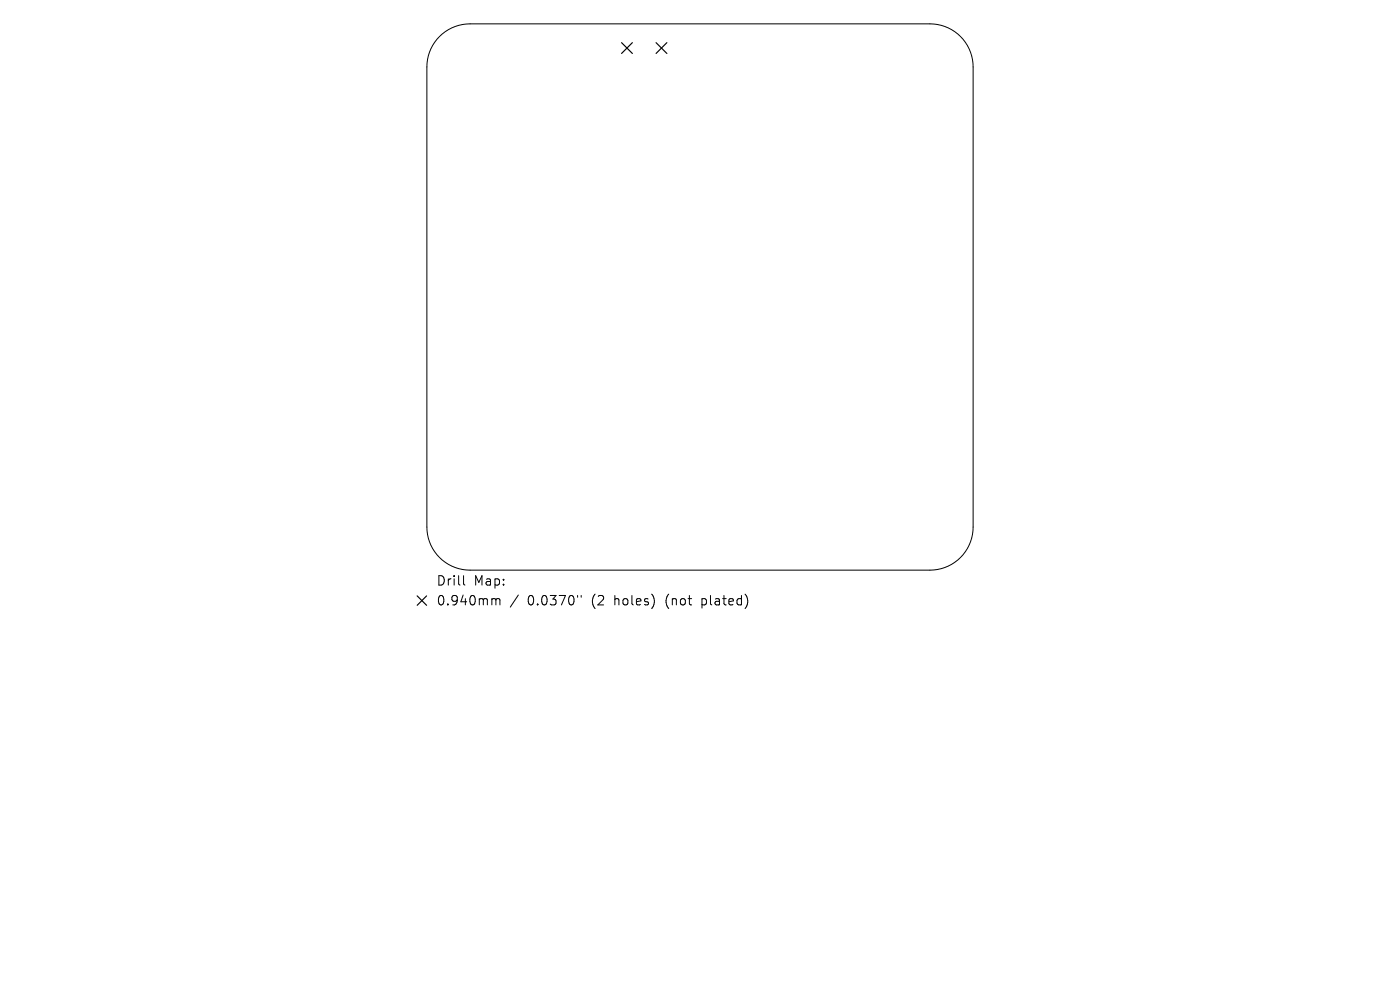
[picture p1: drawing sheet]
<svg xmlns="http://www.w3.org/2000/svg" width="297mm" height="210mm" viewBox="0 0 297 210" stroke-linecap="round" stroke-linejoin="round" font-family="sans-serif">
<defs><g id="words">
<g font-size="2.8">
<text x="92.5" y="124.5">Drill</text>
<text x="100.5" y="124.5">Map:</text>
<text x="92.5" y="128.7">0.940mm</text>
<text x="111.9" y="128.7">0.0370&quot;</text>
<text x="125.7" y="128.7">(2</text>
<text x="130.6" y="128.7">holes)</text>
<text x="141.7" y="128.7">(not</text>
<text x="149.5" y="128.7">plated)</text>
</g>
</g></defs>
<path d="M93.2 7.7a9.1 9.1 0 0 1 6.5-2.6h97.6a9.1 9.1 0 0 1 9.1 9.1v97.6a9.1 9.1 0 0 1-9.1 9.1h-97.6a9.1 9.1 0 0 1-9.1-9.1v-97.6a9.1 9.1 0 0 1 2.6-6.5zM98.3 122.1v1.7l.3 .3M104.6 127l.5 .1 .1 .2M105.2 127.3l.3-.3 .5 .1 .1 1.2M105.2 127.3v1M110 126.2l-1.8 2.6M122.5 126.3v.4M123.3 126.3v.4" fill="none" stroke="#000" stroke-width=".21"/>
<path d="M131.9 9l2.3 2.3M134.2 9l-2.3 2.3M139.2 9l2.3 2.3M141.5 9l-2.3 2.3M88.5 126.4l2 2M90.5 126.4l-2 2" fill="none" stroke="#000" stroke-width=".24"/>
<use href="#words"/>
</svg>
